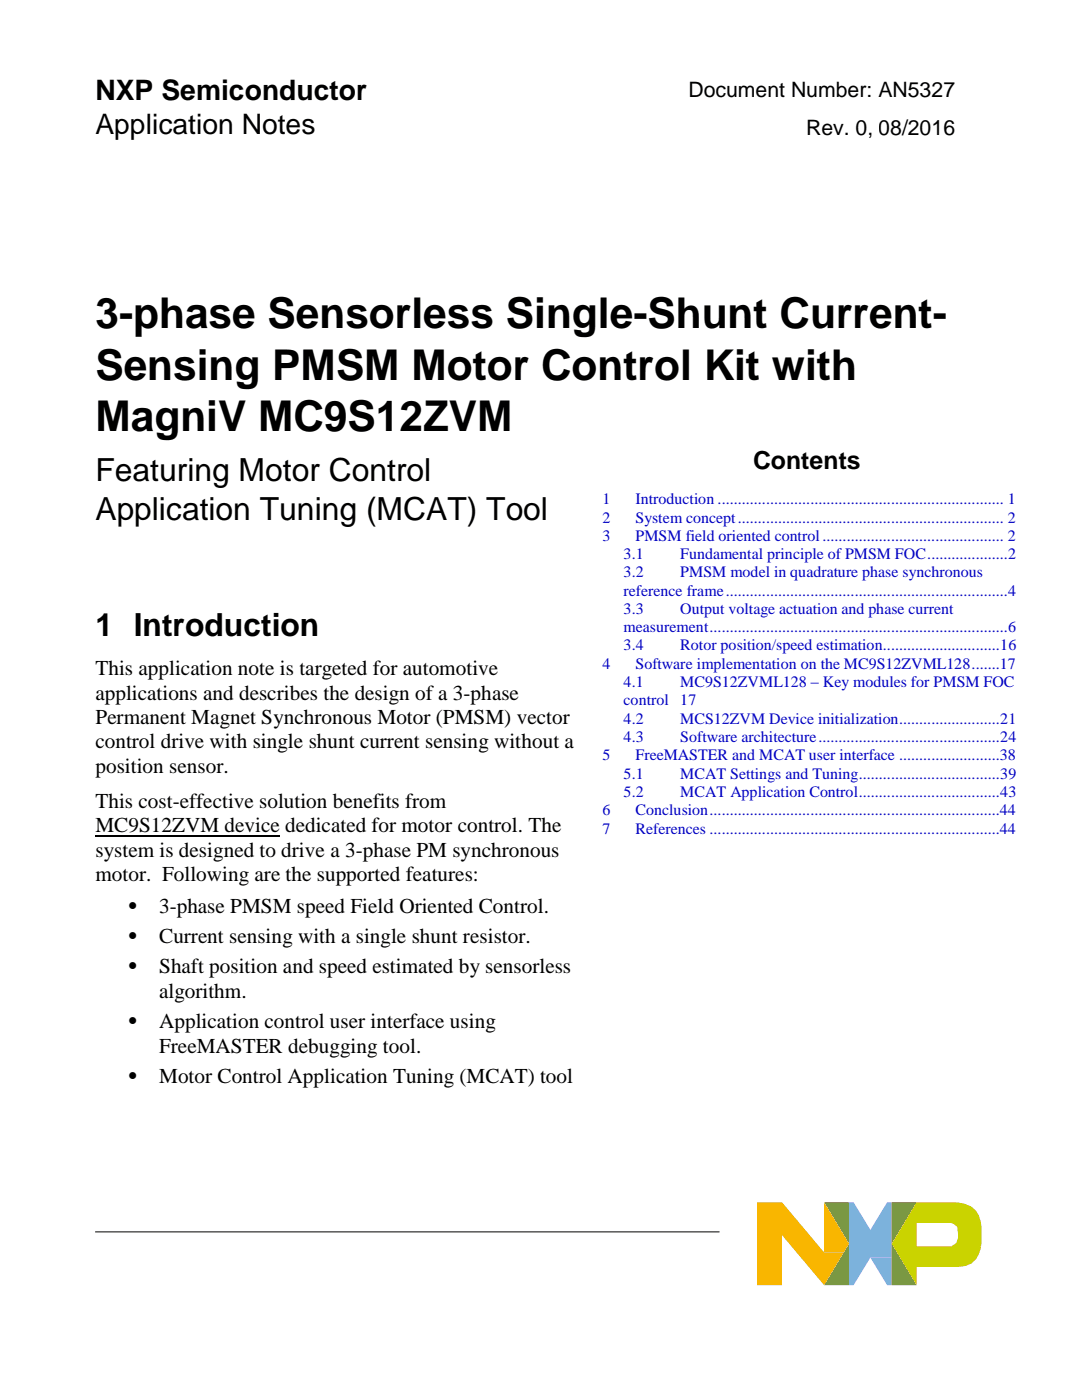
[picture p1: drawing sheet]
<svg xmlns="http://www.w3.org/2000/svg" width="216mm" height="279mm" viewBox="0 0 216 279" stroke-linecap="round" stroke-linejoin="round" font-family="sans-serif">
<defs><g id="words">
<g font-size="8.5">
<text x="19" y="65.5">3-phase Sensorless Single-Shunt Current-</text>
<text x="19" y="75.7">Sensing PMSM Motor Control Kit with</text>
<text x="19" y="86">MagniV MC9S12ZVM</text>
</g>
<g font-size="6.3">
<text x="19" y="95.9">Featuring Motor Control</text>
<text x="19" y="103.7">Application Tuning (MCAT) Tool</text>
<text x="19" y="126.9">1 Introduction</text>
</g>
<g font-size="5.6">
<text x="19" y="20">NXP Semiconductor</text>
<text x="19" y="26.7">Application Notes</text>
</g>
<text font-size="5" x="150.3" y="93.7">Contents</text>
<g font-size="4.2">
<text x="137.4" y="19.3">Document Number: AN5327</text>
<text x="160.8" y="27">Rev. 0, 08/2016</text>
<text x="19" y="134.7">This application note is targeted for automotive</text>
<text x="19" y="139.6">applications and describes the design of a 3-phase</text>
<text x="19" y="144.5">Permanent Magnet Synchronous Motor (PMSM) vector</text>
<text x="19.1" y="149.4">control drive with single shunt current sensing without a</text>
<text x="19.1" y="154.2">position sensor.</text>
<text x="19.1" y="161.2">This cost-effective solution benefits from</text>
<text x="19.1" y="166.1">MC9S12ZVM device dedicated for motor control. The</text>
<text x="19" y="171">system is designed to drive a 3-phase PM synchronous</text>
<text x="19" y="175.8">motor. Following are the supported features:</text>
<text x="25.4" y="182.2">•</text>
<text x="31.8" y="182.2">3-phase PMSM speed Field Oriented Control.</text>
<text x="25.4" y="188.2">•</text>
<text x="31.8" y="188.2">Current sensing with a single shunt resistor.</text>
<text x="25.4" y="194.2">•</text>
<text x="31.8" y="194.2">Shaft position and speed estimated by sensorless</text>
<text x="31.8" y="199.1">algorithm.</text>
<text x="25.4" y="205.1">•</text>
<text x="31.8" y="205.1">Application control user interface using</text>
<text x="31.8" y="210.1">FreeMASTER debugging tool.</text>
<text x="25.4" y="216.1">•</text>
<text x="31.8" y="216.1">Motor Control Application Tuning (MCAT) tool</text>
</g>
<g font-size="3.2" fill="#0000c2">
<text x="120.2" y="100.6">1</text>
<text x="126.8" y="100.6">Introduction ....................................................................... 1</text>
<text x="120.2" y="104.3">2</text>
<text x="120.2" y="107.9">3</text>
<text x="126.8" y="104.3">System concept.................................................................. 2</text>
<text x="126.8" y="107.9">PMSM field oriented control............................................. 2</text>
<text x="124.4" y="111.6">3.1</text>
<text x="135.7" y="111.6">Fundamental principle of PMSM FOC....................2</text>
<text x="124.4" y="115.2">3.2</text>
<text x="124.4" y="118.9">reference frame......................................................................4</text>
<text x="135.7" y="115.2">PMSM model in quadrature phase synchronous</text>
<text x="124.4" y="122.5">3.3</text>
<text x="135.7" y="122.5">Output voltage actuation and phase current</text>
<text x="124.4" y="126.2">measurement..........................................................................6</text>
<text x="124.4" y="129.8">3.4</text>
<text x="135.7" y="129.8">Rotor position/speed estimation.............................16</text>
<text x="120.2" y="133.5">4</text>
<text x="124.4" y="137.1">4.1</text>
<text x="126.8" y="133.5">Software implementation on the MC9S12ZVML128.......17</text>
<text x="135.7" y="137.1">MC9S12ZVML128 – Key modules for PMSM FOC</text>
<text x="124.4" y="140.8">control</text>
<text x="135.7" y="140.8">17</text>
<text x="124.4" y="144.4">4.2</text>
<text x="124.4" y="148.1">4.3</text>
<text x="135.7" y="144.4">MCS12ZVM Device initialization.........................21</text>
<text x="135.7" y="148.1">Software architecture.............................................24</text>
<text x="120.2" y="151.7">5</text>
<text x="124.4" y="155.4">5.1</text>
<text x="126.8" y="151.7">FreeMASTER and MCAT user interface .........................38</text>
<text x="135.7" y="155.4">MCAT Settings and Tuning...................................39</text>
<text x="124.4" y="159">5.2</text>
<text x="135.7" y="159">MCAT Application Control...................................43</text>
<text x="120.2" y="162.7">6</text>
<text x="120.2" y="166.4">7</text>
<text x="126.8" y="162.7">Conclusion........................................................................44</text>
<text x="126.8" y="166.4">References ........................................................................44</text>
</g>
</g></defs>
<path d="M19 245.9h124.5" fill="none" stroke="#000" stroke-width=".2"/>
<g fill="#7cb2dc">
<path d="M169.4 239.9h.9l3.4 5.5h4.2v5.6h-4.2l-3.4 5.5h-.9z" fill-rule="evenodd"/>
<path d="M173.7 251h4.2v5.5h-.9z" fill-rule="evenodd"/>
<path d="M177 239.9h.9v5.5h-4.2z" fill-rule="evenodd"/>
</g>
<path d="M164.4 239.9h5v16.6h-5l5-8.3z" fill-rule="evenodd" fill="#968534"/>
<path d="M177.9 239.9h5l-5 8.3 5 8.3h-5z" fill-rule="evenodd" fill="#749930"/>
<g fill="#cad300">
<path d="M182.9 239.9h7.1a8 8 0 0 1 3.7 .9 4.5 4.5 0 0 1 2 3.3h-12.8v4.6h12.9a4.3 4.3 0 0 1-4.5 4.1h-8.4v3.7l-5-8.3z" fill-rule="evenodd"/>
<path d="M182.9 248.7h6.9l1-.6 .4-1.1-.2-2.2-.8-.6-1-.1h6.5l.1 1v3.6z" fill-rule="evenodd"/>
</g>
<g fill="#f9b600">
<path d="M151.1 239.9h4.9l5.5 6.6h-5.5v10h-4.9z" fill-rule="evenodd"/>
<path d="M156 246.5h5.5l2.9 3.4h4l-4 6.6z" fill-rule="evenodd"/>
<path d="M164.4 239.9l5 8.3-1 1.7h-4z" fill-rule="evenodd"/>
</g>
<path d="M19 166.9h36.9" fill="none" stroke="#000" stroke-width=".21"/>
<use href="#words"/>
</svg>
